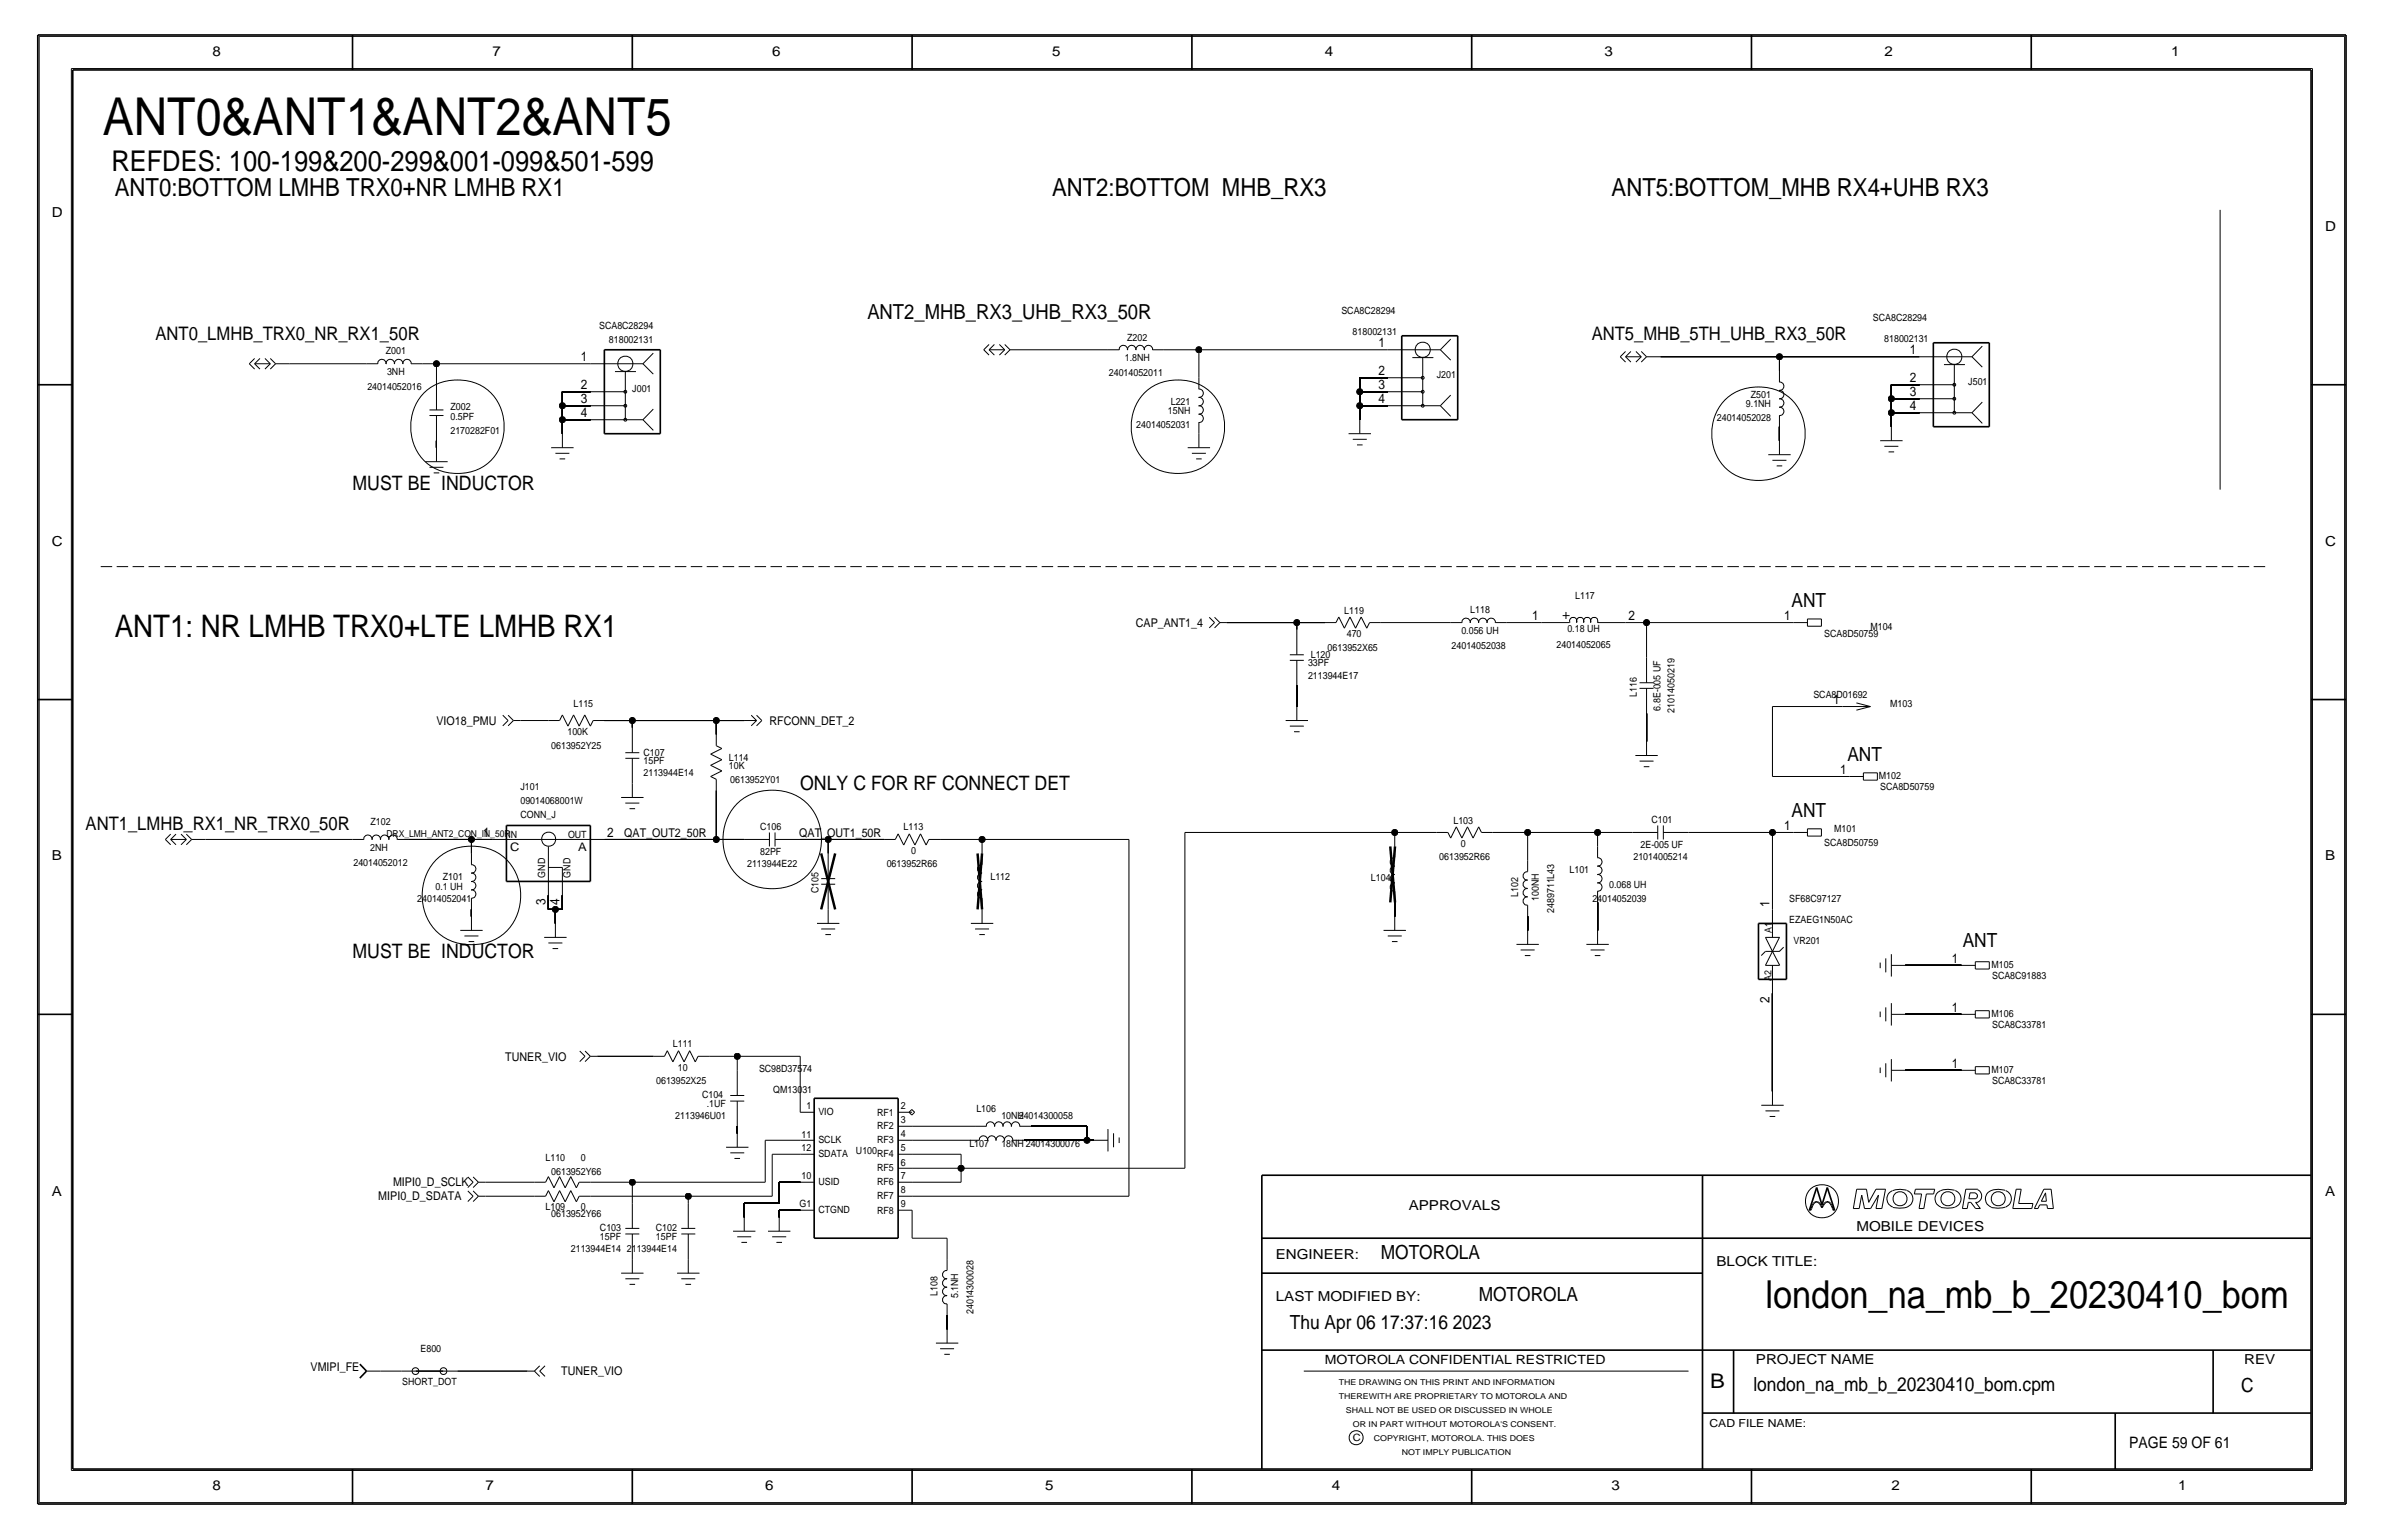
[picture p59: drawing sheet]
<svg xmlns="http://www.w3.org/2000/svg" width="432mm" height="279mm" viewBox="0 0 432 279" stroke-linecap="round" stroke-linejoin="round" font-family="sans-serif">
<defs><g id="words">
<text font-size="9.5" x="18.6" y="24.5">ANT0&amp;ANT1&amp;ANT2&amp;ANT5</text>
<text font-size="7" x="320.5" y="237.5">london_na_mb_b_20230410_bom</text>
<text font-size="5.6" x="20.8" y="115.6">ANT1: NR LMHB TRX0+LTE LMHB RX1</text>
<text font-size="5.2" x="20.2" y="31">REFDES: 100-199&amp;200-299&amp;001-099&amp;501-599</text>
<g font-size="4.5">
<text x="20.8" y="35.6">ANT0:BOTTOM LMHB TRX0+NR LMHB RX1</text>
<text x="191" y="35.6">ANT2:BOTTOM MHB_RX3</text>
<text x="292.6" y="35.6">ANT5:BOTTOM_MHB RX4+UHB RX3</text>
</g>
<text font-size="3.8" x="157.5" y="57.9">ANT2_MHB_RX3_UHB_RX3_50R</text>
<text font-size="3.7" x="310.5" y="252.1">B</text>
<g font-size="3.6">
<text x="64" y="88.9">MUST BE INDUCTOR</text>
<text x="145.3" y="143.5">ONLY C FOR RF CONNECT DET</text>
<text x="64" y="174">MUST BE INDUCTOR</text>
</g>
<g font-size="3.5">
<text x="325.3" y="110.2">ANT</text>
<text x="335.4" y="138.2">ANT</text>
<text x="325.3" y="148.3">ANT</text>
<text x="356.4" y="172">ANT</text>
<text x="250.7" y="228.6">MOTOROLA</text>
<text x="268.5" y="236.2">MOTOROLA</text>
<text x="234.2" y="241.3">Thu Apr 06 17:37:16 2023</text>
<text x="318.4" y="252.6">london_na_mb_b_20230410_bom.cpm</text>
<text x="406.9" y="252.7">C</text>
</g>
<g font-size="3.4">
<text x="28.2" y="61.7">ANT0_LMHB_TRX0_NR_RX1_50R</text>
<text x="289" y="61.7">ANT5_MHB_5TH_UHB_RX3_50R</text>
<text x="15.5" y="150.6">ANT1_LMHB_RX1_NR_TRX0_50R</text>
</g>
<text font-size="2.9" x="386.6" y="262.9">PAGE 59 OF 61</text>
<g font-size="2.5">
<text x="38.6" y="10.2">8</text>
<text x="89.4" y="10.2">7</text>
<text x="140.2" y="10.2">6</text>
<text x="191" y="10.2">5</text>
<text x="240.5" y="10.2">4</text>
<text x="291.3" y="10.2">3</text>
<text x="342.1" y="10.2">2</text>
<text x="394.2" y="10.2">1</text>
<text x="9.4" y="39.4">D</text>
<text x="422.1" y="41.9">D</text>
<text x="9.4" y="99.1">C</text>
<text x="422.1" y="99.1">C</text>
<text x="9.4" y="156.2">B</text>
<text x="422.1" y="156.2">B</text>
<text x="9.4" y="217.2">A</text>
<text x="255.8" y="219.7">APPROVALS</text>
<text x="422.1" y="217.2">A</text>
<text x="337.1" y="223.5">MOBILE DEVICES</text>
<text x="231.6" y="228.6">ENGINEER:</text>
<text x="311.7" y="229.9">BLOCK TITLE:</text>
<text x="231.6" y="236.2">LAST MODIFIED BY:</text>
<text x="318.8" y="247.5">PROJECT NAME</text>
<text x="407.5" y="247.6">REV</text>
<text x="38.6" y="270.5">8</text>
<text x="88.1" y="270.5">7</text>
<text x="138.9" y="270.5">6</text>
<text x="189.7" y="270.5">5</text>
<text x="241.8" y="270.5">4</text>
<text x="292.6" y="270.5">3</text>
<text x="343.4" y="270.5">2</text>
<text x="395.5" y="270.5">1</text>
</g>
<g font-size="2.4">
<text x="105.5" y="65.5">1</text>
<text x="250.3" y="63">1</text>
<text x="346.8" y="64.3">1</text>
<text x="105.5" y="70.6">2</text>
<text x="250.3" y="68.1">2</text>
<text x="250.3" y="70.6">3</text>
<text x="346.8" y="69.3">2</text>
<text x="346.8" y="71.9">3</text>
<text x="105.5" y="73.2">3</text>
<text x="105.5" y="75.7">4</text>
<text x="250.3" y="73.2">4</text>
<text x="346.8" y="74.4">4</text>
<text x="278.2" y="112.5">1</text>
<text x="295.7" y="112.5">2</text>
<text x="323.9" y="112.5">1</text>
<text x="332.8" y="127.8">1</text>
<text x="334.1" y="140.5">1</text>
<text x="87.7" y="151.9">1</text>
<text x="110.2" y="151.9">2</text>
<text x="323.9" y="150.6">1</text>
<text x="99.1" y="164.3" transform="rotate(-90 99.1 164.3)">3</text>
<text x="101.6" y="164.3" transform="rotate(-90 101.6 164.3)">4</text>
<text x="321.3" y="164.6" transform="rotate(-90 321.3 164.6)">1</text>
<text x="354.4" y="174.8">1</text>
<text x="321.3" y="182" transform="rotate(-90 321.3 182)">2</text>
<text x="354.4" y="183.6">1</text>
<text x="354.4" y="193.8">1</text>
</g>
<text font-size="2.3" x="240.5" y="247.6">MOTOROLA CONFIDENTIAL RESTRICTED</text>
<g font-size="2.2">
<text x="206.2" y="113.8">CAP_ANT1_4</text>
<text x="79.3" y="131.6">VIO18_PMU</text>
<text x="139.7" y="131.6">RFCONN_DET_2</text>
<text x="113.4" y="151.9">QAT_OUT2_50R</text>
<text x="145.1" y="151.9">QAT_OUT1_50R</text>
<text x="91.7" y="192.5">TUNER_VIO</text>
<text x="71.4" y="215.4">MIPI0_D_SCLK</text>
<text x="68.7" y="217.9">MIPI0_D_SDATA</text>
<text x="56.4" y="248.9">VMIPI_FE</text>
<text x="101.9" y="249.7">TUNER_VIO</text>
</g>
<g font-size="2.1">
<text x="92.6" y="154.4">C</text>
<text x="105" y="154.4">A</text>
</g>
<text font-size="2" x="310.4" y="259.1">CAD FILE NAME:</text>
<g font-size="1.8">
<text x="108.8" y="59.7">SCA8C28294</text>
<text x="243.6" y="57">SCA8C28294</text>
<text x="340.1" y="58.3">SCA8C28294</text>
<text x="70" y="64.3">Z001</text>
<text x="110.6" y="62.2">818002131</text>
<text x="204.2" y="65.5">1.8NH</text>
<text x="204.7" y="61.9">Z202</text>
<text x="245.6" y="60.9">818002131</text>
<text x="342.1" y="62.1">818002131</text>
<text x="66.7" y="70.9">24014052016</text>
<text x="70.3" y="68.1">3NH</text>
<text x="114.8" y="71.1">J001</text>
<text x="201.3" y="68.3">24014052011</text>
<text x="260.9" y="68.6">J201</text>
<text x="357.4" y="69.9">J501</text>
<text x="81.8" y="74.5">Z002</text>
<text x="81.8" y="76.2">0.5PF</text>
<text x="206.3" y="77.7">24014052031</text>
<text x="212" y="75.2">15NH</text>
<text x="212.6" y="73.5">L221</text>
<text x="311.7" y="76.5">24014052028</text>
<text x="317" y="73.9">9.1NH</text>
<text x="317.9" y="72.2">Z501</text>
<text x="81.8" y="78.7">2170282F01</text>
<text x="244.1" y="111.4">L119</text>
<text x="266.9" y="111.3">L118</text>
<text x="286" y="108.8">L117</text>
<text x="238" y="119.4">L120</text>
<text x="241.1" y="118.1">0613952X65</text>
<text x="244.5" y="115.7">470</text>
<text x="263.6" y="117.9">24014052038</text>
<text x="265.3" y="115.1">0.056 UH</text>
<text x="282.6" y="117.6">24014052065</text>
<text x="284.6" y="114.8">0.18 UH</text>
<text x="331.2" y="115.6">SCA8D50759</text>
<text x="339.6" y="114.3">M104</text>
<text x="237.5" y="120.9">33PF</text>
<text x="237.5" y="123.2">2113944E17</text>
<text x="104.1" y="128.3">L115</text>
<text x="297.2" y="126.5" transform="rotate(-90 297.2 126.5)">L116</text>
<text x="301.5" y="129" transform="rotate(-90 301.5 129)">6.8E-005 UF</text>
<text x="304" y="129.4" transform="rotate(-90 304 129.4)">21014050219</text>
<text x="329.3" y="126.7">SCA8D01692</text>
<text x="343.2" y="128.3">M103</text>
<text x="100.1" y="135.9">0613952Y25</text>
<text x="103" y="133.5">100K</text>
<text x="116.8" y="137.2">C107</text>
<text x="94.5" y="143.5">J101</text>
<text x="116.8" y="138.7">15PF</text>
<text x="116.8" y="141">2113944E14</text>
<text x="132.3" y="139.5">10K</text>
<text x="132.3" y="138.1">L114</text>
<text x="132.6" y="142.1">0613952Y01</text>
<text x="341.1" y="141.4">M102</text>
<text x="341.4" y="143.5">SCA8D50759</text>
<text x="67.3" y="149.9">Z102</text>
<text x="94.5" y="148.6">CONN_J</text>
<text x="94.5" y="146">09014068001W</text>
<text x="263.9" y="149.5">L103</text>
<text x="299.8" y="149.4">C101</text>
<text x="67.2" y="154.4">2NH</text>
<text x="103.1" y="152.1">OUT</text>
<text x="138" y="150.6">C106</text>
<text x="138" y="155.2">82PF</text>
<text x="164.1" y="150.7">L113</text>
<text x="165.4" y="155">0</text>
<text x="265.2" y="153.8">0</text>
<text x="297.9" y="153.9">2E-005 UF</text>
<text x="331.2" y="153.7">SCA8D50759</text>
<text x="333" y="151.1">M101</text>
<text x="64.2" y="157.2">24014052012</text>
<text x="79.1" y="161.5">0.1 UH</text>
<text x="80.4" y="159.8">Z101</text>
<text x="99" y="159.4" transform="rotate(-90 99 159.4)">GND</text>
<text x="103.6" y="159.4" transform="rotate(-90 103.6 159.4)">GND</text>
<text x="135.6" y="157.5">2113944E22</text>
<text x="161" y="157.5">0613952R66</text>
<text x="179.8" y="159.8">L112</text>
<text x="248.9" y="160">L104</text>
<text x="261.3" y="156.2">0613952R66</text>
<text x="285" y="158.5">L101</text>
<text x="292.2" y="161.3">0.068 UH</text>
<text x="296.6" y="156.2">21014005214</text>
<text x="75.8" y="163.8">24014052041</text>
<text x="148.6" y="162.2" transform="rotate(-90 148.6 162.2)">C105</text>
<text x="275.6" y="162.8" transform="rotate(-90 275.6 162.8)">L102</text>
<text x="279.4" y="163.5" transform="rotate(-90 279.4 163.5)">100NH</text>
<text x="282.2" y="165.8" transform="rotate(-90 282.2 165.8)">2489711L43</text>
<text x="289.1" y="163.8">24014052039</text>
<text x="324.9" y="167.6">EZAEG1N50AC</text>
<text x="324.9" y="163.8">SF68C97127</text>
<text x="321.7" y="169.5" transform="rotate(-90 321.7 169.5)">A1</text>
<text x="325.6" y="171.4">VR201</text>
<text x="321.6" y="178.1" transform="rotate(-90 321.6 178.1)">A2</text>
<text x="361.6" y="175.7">M105</text>
<text x="361.7" y="177.8">SCA8C91883</text>
<text x="361.6" y="184.6">M106</text>
<text x="122.2" y="190.1">L111</text>
<text x="361.7" y="186.7">SCA8C33781</text>
<text x="119.1" y="196.9">0613952X25</text>
<text x="123.1" y="194.4">10</text>
<text x="137.8" y="194.6">SC98D37574</text>
<text x="361.6" y="194.7">M107</text>
<text x="361.7" y="196.8">SCA8C33781</text>
<text x="122.6" y="203.2">2113946U01</text>
<text x="127.5" y="199.4">C104</text>
<text x="128.3" y="200.9">.1UF</text>
<text x="140.4" y="198.4">QM13031</text>
<text x="146.4" y="201.4">1</text>
<text x="148.6" y="202.4">VIO</text>
<text x="159.3" y="202.5">RF1</text>
<text x="163.6" y="201.4">2</text>
<text x="163.6" y="204">3</text>
<text x="177.3" y="201.9">L106</text>
<text x="181.8" y="203.2">10NH</text>
<text x="185" y="203.2">24014300058</text>
<text x="145.5" y="206.6">11</text>
<text x="145.5" y="209">12</text>
<text x="148.6" y="207.6">SCLK</text>
<text x="155.4" y="209.6">U100</text>
<text x="159.3" y="205">RF2</text>
<text x="159.3" y="207.5">RF3</text>
<text x="163.6" y="209">5</text>
<text x="163.6" y="206.5">4</text>
<text x="176" y="208.3">L107</text>
<text x="181.8" y="208.3">18NH 24014300076</text>
<text x="99" y="210.8">L110</text>
<text x="100.1" y="213.4">0613952Y66</text>
<text x="105.5" y="210.8">0</text>
<text x="145.5" y="214.1">10</text>
<text x="148.6" y="215.1">USID</text>
<text x="148.6" y="210.1">SDATA</text>
<text x="159.3" y="215.1">RF6</text>
<text x="159.3" y="210.1">RF4</text>
<text x="159.3" y="212.6">RF5</text>
<text x="163.6" y="211.6">6</text>
<text x="163.6" y="214.1">7</text>
<text x="99" y="219.7">L109</text>
<text x="100.1" y="221">0613952Y66</text>
<text x="105.5" y="219.7">0</text>
<text x="145.2" y="219.2">G1</text>
<text x="148.6" y="220.2">CTGND</text>
<text x="159.3" y="217.7">RF7</text>
<text x="159.3" y="220.3">RF8</text>
<text x="163.6" y="216.7">8</text>
<text x="163.6" y="219.2">9</text>
<text x="103.6" y="227.3">2113944E14</text>
<text x="108.9" y="225">15PF</text>
<text x="108.9" y="223.5">C103</text>
<text x="113.8" y="227.3">2113944E14</text>
<text x="119.1" y="225">15PF</text>
<text x="119.1" y="223.5">C102</text>
<text x="170.2" y="235.2" transform="rotate(-90 170.2 235.2)">L108</text>
<text x="174" y="235.7" transform="rotate(-90 174 235.7)">5.1NH</text>
<text x="176.8" y="238.6" transform="rotate(-90 176.8 238.6)">24014300028</text>
<text x="76.4" y="245.5">E800</text>
<text x="73" y="251.5">SHORT_DOT</text>
<text x="245.6" y="261.6">C</text>
</g>
<text font-size="1.7" x="70.2" y="151.9">DRX_LMH_ANT2_CON_IN_50RIN</text>
<g font-size="1.5">
<text x="243.1" y="251.5">THE DRAWING ON THIS PRINT AND INFORMATION</text>
<text x="243.1" y="254">THEREWITH ARE PROPRIETARY TO MOTOROLA AND</text>
<text x="244.3" y="256.5">SHALL NOT BE USED OR DISCUSSED IN WHOLE</text>
<text x="245.6" y="259.1">OR IN PART WITHOUT MOTOROLA'S CONSENT.</text>
<text x="249.4" y="261.6">COPYRIGHT, MOTOROLA. THIS DOES</text>
<text x="254.5" y="264.2">NOT IMPLY PUBLICATION</text>
</g>
</g></defs>
<!-- layer: Nets -->
<g fill="none" stroke="#000" stroke-width=".18">
<path d="M403.1 38.1v50.8zM52.6 66h13.9zM76.7 66h2.5zM77.4 70.9a9 9 0 0 1 12.2 1 8.9 8.9 0 0 1-2 12.9 9 9 0 0 1-11.1-1.8 9 9 0 0 1 .9-12.1zM79.2 66v3.8zM79.2 66h28zM102.1 71.1h5.1zM102.1 76.2v2.5zM102.1 76.2h5.1zM102.1 73.7v2.5zM102.1 71.1v2.6zM102.1 73.7h5.1z"/>
<path d="M185.9 63.5h15.3zM208.2 70.9a9 9 0 0 1 12.2 1 8.9 8.9 0 0 1-2 12.9 9 9 0 0 1-11.1-1.8 9 9 0 0 1 .9-12.1zM211.3 63.5h6.4zM217.7 63.5v5.1zM217.7 63.5h34.3zM246.9 68.6h5.1zM246.9 73.7v2.5zM246.9 73.7h5.1zM246.9 71.1v2.6zM246.9 68.6v2.5zM246.9 71.1h5.1zM301.5 64.8h21.6z"/>
<path d="M313.6 72.2a9 9 0 0 1 12.3 1 8.9 8.9 0 0 1-2.1 12.9 9 9 0 0 1-11.1-1.8 9 9 0 0 1 .9-12.1zM323.1 77.5v2.5zM323.1 64.8v2.5zM323.1 64.8h25.4zM343.4 74.9v2.6zM343.4 74.9h5.1zM343.4 72.4v2.5zM343.4 72.4h5.1zM343.4 69.8v2.6zM343.4 69.8h5.1zM79.2 80v1.3zM222.8 113h12.7z"/>
<path d="M235.5 113v1.3zM235.5 113h5zM250.7 113h12.7zM273.6 113h6.3zM295.1 113h3.9zM299 113v6.4zM299 113h26.6zM94.5 130.8h5.1zM109.7 130.8h5.1zM114.8 130.8v1.3zM114.8 130.8h15.2zM130 130.8v2.5z"/>
<path d="M130 130.8h5.1zM235.5 124.5v3.8zM299 129.5v5.1zM321.8 128.3h12.7zM321.8 128.3v12.7zM37.3 152.4h26.7zM74.2 152.4h11.4zM78.9 156.4a9.4 9.4 0 0 1 13.4 0 9.3 9.3 0 0 1-2.1 14 9.5 9.5 0 0 1-11.3-1.7 9.6 9.6 0 0 1 0-12.3zM85.6 152.4v2.5zM85.6 152.4h3.8zM109.7 152.4h20.3zM130 143.5v8.9z"/>
<path d="M130 152.4h5.1zM133.5 146.3a9.4 9.4 0 0 1 13.4 0 9.3 9.3 0 0 1-2.1 14 9.5 9.5 0 0 1-11.3-1.8 9.6 9.6 0 0 1 0-12.2zM145.3 152.4h5.1zM150.4 152.4h10.1zM150.4 152.4v2.5zM170.7 152.4h7.6zM178.3 152.4v2.5zM178.3 152.4h26.7zM205 152.4v64.8zM215.1 151.1v61zM215.1 151.1h38.1zM253.2 151.1v2.6z"/>
<path d="M253.2 151.1h7.7zM271 151.1h6.4zM277.4 151.1v5.1zM277.4 151.1h12.7zM290.1 151.1v2.6zM290.1 151.1h6.3zM306.6 151.1h15.2zM321.8 151.1v14zM321.8 151.1h3.8zM321.8 141h14zM85.6 165.1v1.3zM99.6 165.1h1.2z"/>
<path d="M99.6 162.6v2.5zM100.8 165.1v2.5zM100.8 165.1h1.3zM102.1 162.6v2.5zM253.2 163.8v2.6zM277.4 166.4v2.5zM290.1 163.8v5.1zM345.9 175.3h10.2zM108.5 191.8h10.1zM128.8 191.8h5.1zM133.9 191.8v2.5zM133.9 191.8h11.4z"/>
<path d="M145.3 191.8v10.1zM321.8 180.3v17.8zM345.9 184.1h10.2zM345.9 194.3h10.2zM88.1 214.6h8.9zM88.1 217.2h8.9zM107.2 217.2h17.8zM107.2 214.6h7.6zM114.8 214.6v3.8zM114.8 214.6h24.1zM125 217.2v1.2zM125 217.2h15.2z"/>
<path d="M133.9 204.5v1.2zM135.1 218.4v2.6zM135.1 218.4h6.4zM138.9 207v7.6zM138.9 207h6.4zM140.2 209.5h5.1zM140.2 209.5v7.7zM141.5 214.6v3.8zM141.5 214.6h3.8zM141.5 219.7v1.3zM141.5 219.7h3.8zM165.6 204.5h11.4z"/>
<path d="M165.6 209.5h8.9zM165.6 214.6h8.9zM165.6 212.1h8.9zM165.6 217.2h39.4zM165.6 207h10.2zM165.6 219.7v5.1zM174.5 212.1v2.5zM174.5 209.5v2.6zM174.5 212.1h40.6zM185.9 207h11.5zM187.2 204.5h10.2zM197.4 207h1.2z"/>
<path d="M197.4 204.5v2.5zM165.6 224.8h6.4zM172 238.8v2.5zM172 224.8v3.8zM69.1 248.9h3.8zM83.1 248.9h12.7z"/>
</g>
<path d="M18.3 102.9h393.7" fill="none" stroke="#000" stroke-width=".18" stroke-dasharray="2.1 .8" stroke-linecap="butt"/>
<g fill="#000" stroke="#000" stroke-width=".18">
<circle cx="79.2" cy="66" r=".56"/>
<circle cx="102.1" cy="73.7" r=".56"/>
<circle cx="102.1" cy="76.2" r=".56"/>
<circle cx="217.7" cy="63.5" r=".56"/>
<circle cx="246.9" cy="71.1" r=".56"/>
<circle cx="246.9" cy="73.7" r=".56"/>
<circle cx="323.1" cy="64.8" r=".56"/>
<circle cx="343.4" cy="74.9" r=".56"/>
<circle cx="343.4" cy="72.4" r=".56"/>
<circle cx="235.5" cy="113" r=".56"/>
<circle cx="299" cy="113" r=".56"/>
<circle cx="114.8" cy="130.8" r=".56"/>
<circle cx="130" cy="130.8" r=".56"/>
<circle cx="85.6" cy="152.4" r=".56"/>
<circle cx="130" cy="152.4" r=".56"/>
<circle cx="150.4" cy="152.4" r=".56"/>
<circle cx="178.3" cy="152.4" r=".56"/>
<circle cx="253.2" cy="151.1" r=".56"/>
<circle cx="277.4" cy="151.1" r=".56"/>
<circle cx="290.1" cy="151.1" r=".56"/>
<circle cx="321.8" cy="151.1" r=".56"/>
<circle cx="100.8" cy="165.1" r=".56"/>
<circle cx="133.9" cy="191.8" r=".56"/>
<circle cx="114.8" cy="214.6" r=".56"/>
<circle cx="125" cy="217.2" r=".56"/>
<circle cx="174.5" cy="212.1" r=".56"/>
<circle cx="197.4" cy="207" r=".56"/>
</g>
<!-- layer: Components -->
<g fill="none" stroke="#000" stroke-width=".18">
<path d="M45.3 66l.9 1zM46.2 66l1 1zM46.2 66h2.9zM46.2 65.1l-.9 .9zM47.2 65.1l-1 .9zM48.1 65.1l1 .9zM49.1 66l-1 1zM49.1 65.1l.9 .9zM50 66l-.9 1zM50 66h2.6zM66.5 66h2.1zM68.6 66.1a.75 .75 0 0 1 .7-.9 .75 .75 0 0 1 .8 .9"/>
<path d="M70.1 66.1a.75 .75 0 0 1 .7-.9 .75 .75 0 0 1 .8 .9M71.6 66.1a.75 .75 0 0 1 .8-.9 .75 .75 0 0 1 .7 .9M73.2 66.1a.75 .75 0 0 1 .7-.9 .75 .75 0 0 1 .7 .9M74.7 66h2zM78 74.4h2.5zM78 75.4h2.5zM79.2 75.4v4.6zM79.2 69.8v4.6zM102.1 78.7v2.6zM107.2 73.7h6.3zM107.2 66h9.5zM107.2 71.1h6.3z"/>
<path d="M107.2 76.2h9.5zM111.7 67.5h3.8zM113.3 73.5h.4v.3h-.4zM113.3 76h.4v.4h-.4zM113.3 70.9h.4v.4h-.4zM113.5 67.5v8.7zM116.7 66l1.9 1.9zM116.7 76.2l1.9 1.9zM118.6 64.1l-1.9 1.9zM118.6 74.3l-1.9 1.9zM178.6 63.5l1 1zM178.6 63.5l1-1z"/>
<path d="M179.6 63.5l.9 1zM179.6 63.5h2.8zM179.6 63.5l.9-1zM181.5 64.5l.9-1zM181.5 62.5l.9 1zM182.4 62.5l1 1zM183.4 63.5l-1 1zM183.4 63.5h2.5zM201.2 63.5h2zM203.2 63.6a.75 .75 0 0 1 .7-.9 .75 .75 0 0 1 .8 .9M204.7 63.6a.75 .75 0 0 1 .8-.9 .75 .75 0 0 1 .7 .9M206.2 63.6a.75 .75 0 0 1 .8-.9 .75 .75 0 0 1 .7 .9"/>
<path d="M207.8 63.6a.75 .75 0 0 1 .7-.9 .75 .75 0 0 1 .7 .9M209.3 63.5h2zM217.6 70.7a.75 .75 0 0 1 .9 .7 .75 .75 0 0 1-.9 .7M217.6 73.7a.75 .75 0 0 1 .9 .7 .75 .75 0 0 1-.9 .8M217.6 75.2a.75 .75 0 0 1 .9 .8 .75 .75 0 0 1-.9 .7M217.6 72.2a.75 .75 0 0 1 .9 .7 .75 .75 0 0 1-.9 .8M217.7 76.7v2zM217.7 68.6v2zM217.7 78.7v2.6zM244.9 78.7h4zM245.6 79.8h2.6zM246.9 76.2v2.5z"/>
<path d="M252 71.1h6.3zM252 63.5h9.5zM252 68.6h6.3zM252 73.7h9.5zM256.4 64.9h3.8zM258.1 70.9h.4v.4h-.4zM258.1 73.5h.4v.3h-.4zM258.1 68.4h.4v.4h-.4zM258.3 64.9v8.8zM261.5 63.5l1.9 1.9zM261.5 73.7l1.9 1.9zM263.4 61.6l-1.9 1.9z"/>
<path d="M263.4 71.7l-1.9 2zM294.2 64.8l.9 .9zM294.2 64.8l.9-1zM295.1 64.8l1 .9zM295.1 64.8h2.9zM295.1 64.8l1-1zM297 63.8l1 1zM298 64.8l-1 .9zM298 65.7l1-.9zM298 63.8l1 1zM299 64.8h2.5zM323 69.4a.75 .75 0 0 1 .9 .7 .75 .75 0 0 1-.9 .8"/>
<path d="M323 72.4a.75 .75 0 0 1 .9 .8 .75 .75 0 0 1-.9 .7M323 74a.75 .75 0 0 1 .9 .7 .75 .75 0 0 1-.9 .7M323 70.9a.75 .75 0 0 1 .9 .8 .75 .75 0 0 1-.9 .7M323.1 75.4v2.1zM323.1 67.3v2zM343.4 77.5v2.5zM348.5 72.4h6.3zM348.5 64.8h9.5zM348.5 69.8h6.3zM348.5 74.9h9.5zM353 66.2h3.8zM354.6 72.2h.4v.4h-.4z"/>
<path d="M354.6 74.8h.4v.3h-.4zM354.6 69.7h.4v.3h-.4zM354.8 66.2v8.7zM358 64.8l1.9 1.8zM358 74.9l1.9 2zM359.9 62.8l-1.9 2zM359.9 73l-1.9 1.9zM77.2 83.8h4.1zM78 84.8h2.5zM78.7 85.9h1.1zM79.2 81.3v2.5zM100.1 81.3h4z"/>
<path d="M100.8 82.3h2.6zM101.6 83.3h1zM215.6 81.3h4.1zM216.4 82.3h2.5zM217.2 83.3h1zM246.4 80.8h1zM321.1 82.5h4zM321.8 83.6h2.6zM322.6 84.6h1zM323.1 80v2.5zM341.4 80h4zM342.1 81h2.6z"/>
<path d="M342.9 82h1zM219.6 112.1l.9 .9zM219.6 114l.9-1zM220.5 114l1-1zM220.5 112.1l1 .9zM221.5 113h1.3zM234.2 118.9h2.5zM234.2 119.9h2.5zM235.5 119.9v4.6zM235.5 114.3v4.6zM240.5 113h2.1zM243.1 112l-.5 1z"/>
<path d="M243.1 112l1 2zM245.1 112l-1 2zM245.1 112l1 2zM247.1 112l-1 2zM247.1 112l1.1 2zM248.7 113h2zM248.7 113l-.5 1zM263.4 113h2zM265.4 113.1a.75 .75 0 0 1 .8-.9 .75 .75 0 0 1 .7 .9M267 113.1a.75 .75 0 0 1 .7-.9 .75 .75 0 0 1 .7 .9M268.5 113.1a.75 .75 0 0 1 .7-.9 .75 .75 0 0 1 .8 .9M270 113.1a.75 .75 0 0 1 .7-.9 .75 .75 0 0 1 .8 .9"/>
<path d="M271.5 113h2.1zM279.9 113h5.1zM283.7 111.8h1.3zM284.3 111.1v1.3zM285 113a.64 .64 0 0 1 .6-.9 .64 .64 0 0 1 .6 .9M286.3 113a.64 .64 0 0 1 .6-.9 .64 .64 0 0 1 .6 .9M287.6 113a.64 .64 0 0 1 .6-.9 .64 .64 0 0 1 .5 .9M288.8 113a.64 .64 0 0 1 .6-.9 .64 .64 0 0 1 .6 .9M290.1 113h5zM299 119.4v4.6zM325.6 113h2.6zM328.2 112.4v1.3z"/>
<path d="M328.2 112.4h2.5zM328.2 113.7h2.5zM330.7 112.4v1.3zM91.3 129.8l1 1zM92.3 130.8l-1 1zM92.3 129.8l.9 1zM93.2 130.8l-.9 1zM93.2 130.8h1.3zM99.6 130.8h2zM102.1 129.8l-.5 1zM102.1 129.8l1 2zM104.1 129.8l-1 2z"/>
<path d="M104.1 129.8l1.1 2zM106.2 129.8l-1 2zM106.2 129.8l1 2zM107.7 130.8h2zM107.7 130.8l-.5 1zM113.5 136.7h2.6zM113.5 137.7h2.6zM114.8 137.7v4.5zM114.8 132.1v4.6zM129 138.9l2.1-1zM129 136.9l2.1 1zM129 138.9l2.1 1.1z"/>
<path d="M129 136.9l2.1-1zM130 133.3v2.1zM130 135.4l1.1 .5zM135.1 130.8h2.3zM136.4 129.8l1 1zM137.4 129.8l.9 1zM137.4 130.8l-1 1zM138.3 130.8l-.9 1zM233.4 130.8h4.1zM234.2 131.8h2.5zM234.9 132.8h1.1zM235.5 128.3v2.5z"/>
<path d="M296.9 137.2h4.1zM297.7 138.2h2.5zM297.7 125h2.5zM297.7 124h2.5zM298.4 139.2h1.1zM299 134.6v2.6zM299 125v4.5zM334.5 128.3h5.1zM337.1 127.6l2.5 .7zM337.1 128.9l2.5-.6zM30 152.4l1 1zM30 152.4l1-1z"/>
<path d="M31 152.4l1 1zM31 152.4h2.8zM31 152.4l1-1zM32.9 151.4l.9 1zM33.8 152.4l-.9 1zM33.8 151.4l1 1zM34.8 152.4l-1 1zM34.8 152.4h2.5zM64 152.4h2zM66 152.5a.75 .75 0 0 1 .8-.9 .75 .75 0 0 1 .7 .9M67.6 152.5a.75 .75 0 0 1 .7-.9 .75 .75 0 0 1 .7 .9M69.1 152.5a.75 .75 0 0 1 .7-.9 .75 .75 0 0 1 .8 .9"/>
<path d="M70.6 152.5a.75 .75 0 0 1 .7-.9 .75 .75 0 0 1 .8 .9M72.1 152.4h2.1zM85.5 157a.75 .75 0 0 1 .9 .8 .75 .75 0 0 1-.9 .7M85.5 158.5a.75 .75 0 0 1 .9 .8 .75 .75 0 0 1-.9 .7M85.6 154.9v2.1zM89.4 152.4h20.3zM99.6 153.7v8.9zM99.6 157.5h2.5zM102.1 157.5v5.1zM112.8 144.8h4zM113.5 145.8h2.6zM114.3 146.8h1z"/>
<path d="M114.8 142.2v2.6zM129 141l2.1-1zM129 141l1 .5zM130 141.5v2zM135.1 152.4h4.6zM139.7 151.1v2.6zM140.7 152.4h4.6zM140.7 151.1v2.6zM149.1 159.5h2.5zM150.4 154.9v4.6zM160.5 152.4h2.1zM163.1 151.4l-.5 1z"/>
<path d="M163.1 151.4l1 2zM165.1 151.4l-1 2zM165.1 151.4l1 2zM167.1 151.4l-1 2zM167.1 151.4l1 2zM168.7 152.4h2zM168.7 152.4l-.6 1zM178.3 154.9v2.1zM178.3 157a.74 .74 0 0 0-.8 .8 .74 .74 0 0 0 .8 .7M178.3 158.5a.74 .74 0 0 0-.8 .8 .74 .74 0 0 0 .8 .7M253.2 153.7v2zM253.2 157.3a.74 .74 0 0 0-.8 .7 .74 .74 0 0 0 .8 .8"/>
<path d="M253.2 158.8a.74 .74 0 0 0-.8 .7 .74 .74 0 0 0 .8 .8M253.2 155.8a.74 .74 0 0 0-.8 .7 .74 .74 0 0 0 .8 .7M260.9 151.1h2zM262.9 151.1l.5 1zM264.4 150.1l1 2zM264.4 150.1l-1 2zM266.4 150.1l1.1 2zM266.4 150.1l-1 2zM268.5 150.1l.5 1zM268.5 150.1l-1 2zM269 151.1h2zM277.4 156.2v2z"/>
<path d="M277.4 159.8a.74 .74 0 0 0-.9 .8 .74 .74 0 0 0 .9 .7M277.4 158.3a.74 .74 0 0 0-.9 .7 .74 .74 0 0 0 .9 .8M290 155.8a.75 .75 0 0 1 .9 .7 .75 .75 0 0 1-.9 .7M290 158.8a.75 .75 0 0 1 .9 .7 .75 .75 0 0 1-.9 .8M290 157.3a.75 .75 0 0 1 .9 .7 .75 .75 0 0 1-.9 .8M290.1 153.7v2zM296.4 151.1h4.6zM301 149.9v2.5zM302 151.1h4.6zM302 149.9v2.5zM325.6 151.1h2.6zM328.2 150.5v1.3z"/>
<path d="M328.2 150.5h2.5zM328.2 151.8h2.5zM330.7 150.5v1.3zM335.8 141h2.5zM338.3 140.3v1.3zM338.3 140.3h2.6zM338.3 141.6h2.6zM340.9 140.3v1.3zM83.6 168.9h4zM84.3 169.9h2.6zM85.1 170.9h1zM85.5 160.1a.75 .75 0 0 1 .9 .7 .75 .75 0 0 1-.9 .7"/>
<path d="M85.5 161.6a.75 .75 0 0 1 .9 .7 .75 .75 0 0 1-.9 .8M85.6 163.1v2zM85.6 166.4v2.5zM98.8 170.2h4.1zM99.6 171.2h2.5zM100.3 172.2h1zM100.8 167.6v2.6zM148.3 167.6h4.1zM149.1 160.5h2.5zM149.1 168.7h2.5zM149.9 169.7h1zM150.4 160.5v4.6z"/>
<path d="M150.4 165.1v2.5zM176.3 167.6h4zM177 168.7h2.6zM177.8 169.7h1zM178.3 165.1v2.5zM178.3 163.1v2zM178.3 160.1a.74 .74 0 0 0-.8 .7 .74 .74 0 0 0 .8 .7M178.3 161.6a.74 .74 0 0 0-.8 .7 .74 .74 0 0 0 .8 .8M251.2 168.9h4.1zM252 169.9h2.5zM252.7 170.9h1zM253.2 161.8v2z"/>
<path d="M253.2 166.4v2.5zM253.2 160.3a.74 .74 0 0 0-.8 .8 .74 .74 0 0 0 .8 .7M275.3 171.4h4.1zM276.1 172.5h2.5zM276.9 173.5h1zM277.4 168.9v2.5zM277.4 164.3v2.1zM277.4 162.9a.74 .74 0 0 0-.9 .7 .74 .74 0 0 0 .9 .7M277.4 161.3a.74 .74 0 0 0-.9 .8 .74 .74 0 0 0 .9 .7M288 171.4h4.1zM288.8 172.5h2.5zM289.6 173.5h1z"/>
<path d="M290 160.3a.75 .75 0 0 1 .9 .8 .75 .75 0 0 1-.9 .7M290.1 168.9v2.5zM290.1 161.8v2zM319.8 173.5l.7-.8zM320.5 175.3h2.6zM320.5 170.2h2.6zM320.5 170.2l1.3 2.5zM320.5 172.7h2.6zM321.8 165.1v5.1zM321.8 175.3v5zM321.8 172.7l1.3 2.6zM323.1 170.2l-2.6 5.1z"/>
<path d="M323.1 172.7l.7-.7zM341.4 174.8v1zM342.4 174v2.5zM343.4 175.3h2.5zM343.4 173.2v4.1zM356.1 175.3h2.5zM358.6 174.6v1.3zM358.6 174.6h2.6zM358.6 175.9h2.6zM361.2 174.6v1.3zM105.3 190.8l.9 1zM105.3 192.7l.9-.9z"/>
<path d="M106.2 190.8l1 1zM107.2 191.8l-1 .9zM107.2 191.8h1.3zM118.6 191.8h2zM121.2 190.8l-.6 1zM121.2 190.8l1 2zM123.2 190.8l-1 2zM123.2 190.8l1 2zM125.2 190.8l-1 2zM125.2 190.8l1 2zM126.7 191.8h2.1zM126.7 191.8l-.5 1z"/>
<path d="M132.6 198.9h2.5zM132.6 199.9h2.5zM133.9 199.9v4.6zM133.9 194.3v4.6zM321.8 198.1v2.6zM341.4 193.8v1zM341.4 183.6v1.1zM342.4 193v2.6zM342.4 182.9v2.5zM343.4 194.3h2.5zM343.4 192.3v4zM343.4 184.1h2.5z"/>
<path d="M343.4 182.1v4.1zM356.1 194.3h2.5zM356.1 184.1h2.5zM358.6 193.6v1.4zM358.6 193.6h2.6zM358.6 195h2.6zM358.6 183.5v1.3zM358.6 183.5h2.6zM358.6 184.8h2.6zM361.2 193.6v1.4zM361.2 183.5v1.3zM84.9 215.6l1-1z"/>
<path d="M84.9 213.7l1 .9zM84.9 218.1l1-.9zM84.9 216.2l1 1zM85.9 213.7l1 .9zM85.9 216.2l1 1zM86.9 214.6l-1 1zM86.9 214.6h1.2zM86.9 217.2l-1 .9zM86.9 217.2h1.2zM97 217.2h2.1zM97 214.6h2.1zM99.6 216.2l-.5 1z"/>
<path d="M99.6 216.2l1 2zM99.6 213.6l-.5 1zM99.6 213.6l1 2zM101.6 216.2l-1 2zM101.6 216.2l1 2zM101.6 213.6l-1 2zM101.6 213.6l1 2zM103.6 216.2l-1 2zM103.6 216.2l1 2zM103.6 213.6l-1 2zM103.6 213.6l1 2zM105.2 217.2h2z"/>
<path d="M105.2 217.2l-.6 1zM105.2 214.6h2zM105.2 214.6l-.6 1zM114.8 218.4v4.6zM125 218.4v4.6zM131.8 208.3h4.1zM132.6 209.3h2.5zM133.3 210.3h1.1zM133.9 205.7v2.6zM145.3 207h2.5zM145.3 214.6h2.5zM145.3 219.7h2.5z"/>
<path d="M145.3 209.5h2.5zM145.3 201.9h2.5zM163.1 204.5h2.5zM163.1 209.5h2.5zM163.1 212.1h2.5zM163.1 217.2h2.5zM163.1 214.6h2.5zM163.1 201.9h2.5zM163.1 207h2.5zM163.1 219.7h2.5zM165 201.9l.6-.5zM165 201.9l.6 .5z"/>
<path d="M165.6 201.4l.5 .5zM165.6 202.4l.5-.5zM175.8 207h2zM177 204.5h2.1zM177.8 207.1a.75 .75 0 0 1 .7-.9 .75 .75 0 0 1 .8 .9M179.1 204.5a.75 .75 0 0 1 .7-.8 .75 .75 0 0 1 .7 .8M179.3 207.1a.75 .75 0 0 1 .8-.9 .75 .75 0 0 1 .7 .9M180.6 204.5a.75 .75 0 0 1 .7-.8 .75 .75 0 0 1 .8 .8M180.8 207.1a.75 .75 0 0 1 .8-.9 .75 .75 0 0 1 .7 .9M182.1 204.5a.75 .75 0 0 1 .8-.8 .75 .75 0 0 1 .7 .8M182.4 207.1a.75 .75 0 0 1 .7-.9 .75 .75 0 0 1 .7 .9M183.6 204.5a.75 .75 0 0 1 .8-.8 .75 .75 0 0 1 .7 .8"/>
<path d="M183.9 207h2zM185.2 204.5h2zM198.6 207h2.6zM201.2 205v4zM202.2 205.7v2.6zM203.2 206.5v1zM319.8 200.7h4zM320.5 201.7h2.6zM321.3 202.7h1zM112.8 231.1h4zM113.5 232.2h2.6zM113.5 223h2.6z"/>
<path d="M113.5 224h2.6zM114.3 233.2h1zM114.8 228.6v2.5zM114.8 224v4.6zM122.9 231.1h4.1zM123.7 232.2h2.5zM123.7 223h2.5zM123.7 224h2.5zM124.5 233.2h1zM125 228.6v2.5zM125 224v4.6zM133.1 223.5h4.1z"/>
<path d="M133.9 224.5h2.5zM134.6 225.6h1zM135.1 221v2.5zM139.4 223.5h4.1zM140.2 224.5h2.5zM141 225.6h1zM141.5 221v2.5zM172 236.7v2.1zM172 228.6v2zM172 232.2a.74 .74 0 0 0-.9 .7 .74 .74 0 0 0 .9 .8M172 235.3a.74 .74 0 0 0-.9 .7 .74 .74 0 0 0 .9 .7M172 233.7a.74 .74 0 0 0-.9 .8 .74 .74 0 0 0 .9 .7"/>
<path d="M172 230.7a.74 .74 0 0 0-.9 .7 .74 .74 0 0 0 .9 .8M66.5 248.9h2.6zM72.9 248.9h2.5zM80.5 248.9h2.6zM95.8 248.9h1.2zM97 248.9l1-.9zM97 248.9l1 1zM98 248.9l1 1zM99 248l-1 .9zM169.9 243.8h4.1zM170.7 244.9h2.5zM171.4 245.9h1.1z"/>
<path d="M172 241.3v2.5z"/>
<circle cx="113.5" cy="66.1" r="1.38"/>
<circle cx="258.3" cy="63.5" r="1.38"/>
<circle cx="354.8" cy="64.8" r="1.38"/>
<circle cx="99.6" cy="152.4" r="1.28"/>
<circle cx="75.4" cy="248.9" r=".61"/>
<circle cx="80.5" cy="248.9" r=".61"/>
</g>
<path d="M149.1 154.9l2.5 10.2zM151.6 154.9l-2.5 10.2zM177.5 154.9l.8 10.2zM178.3 154.9l-.8 10.2zM252.4 153.7l.9 10.1zM253.3 153.7l-.9 10.1z" fill="none" stroke="#000" stroke-width=".45"/>
<g fill="none" stroke="#000" stroke-width=".3">
<path d="M109.7 63.5v15.2zM109.7 63.5h10.2zM109.7 78.7h10.2zM119.9 63.5v15.2zM254.5 61v15.2zM254.5 61h10.2zM254.5 76.2h10.2zM264.7 61v15.2zM351 62.2v15.3zM351 62.2h10.2zM351 77.5h10.2zM361.2 62.2v15.3z"/>
<path d="M91.9 149.9h15.3zM91.9 149.9v10.1zM107.2 149.9v10.1zM91.9 160h15.3zM319.3 167.6h5.1zM319.3 177.8h5.1zM319.3 167.6v10.2zM324.4 167.6v10.2zM147.8 199.4v25.4zM147.8 199.4h15.3zM163.1 199.4v25.4zM147.8 224.8h15.3z"/>
<path d="M65.3 247.6l1.2 1.3zM66.5 248.9l-1.2 1.3zM75.4 248.9h5.1z"/>
</g>
<!-- layer: Page Border and Title Block -->
<g fill="none" stroke="#000" stroke-width=".3">
<path d="M6.9 6.4h419.1zM6.9 6.4v266.6zM13.2 12.7h406.4zM13.2 12.7v254zM64 6.4v6.3zM114.8 6.4v6.3zM165.6 6.4v6.3zM216.4 6.4v6.3zM267.2 6.4v6.3zM318 6.4v6.3zM368.8 6.4v6.3zM419.6 12.7v254z"/>
<path d="M426 6.4v266.6zM6.9 69.8h6.3zM419.6 69.8h6.4zM6.9 127h6.3zM419.6 127h6.4zM6.9 184.1h6.3zM419.6 184.1h6.4zM229.1 213.4v53.3zM229.1 213.4h190.5zM309.1 213.4v53.3zM328.5 219.7h.2zM328.9 219.4l-.2 .3z"/>
<path d="M329.1 218.8l-.2 .6zM329.3 218.5l.2-.2zM329.3 218.5l-.2 .3zM329.5 218.3l.2-.1zM329.7 218.2h.2zM329.8 215.6l1 3.1zM329.8 215.6l-1.3 4.1zM329.9 218.2l.2 .1zM330.1 218.3l.3 .2zM330.4 218.5l.2 .3zM330.6 218.8l.2 .5zM331 218.8l-.2 .5z"/>
<path d="M331.3 218.5l-.3 .3zM331.5 218.3l-.2 .2zM331.5 218.3l.2-.1zM331.7 218.2h.2zM331.8 215.6l1.3 4.1zM331.8 215.6l-1 3.1zM331.9 218.2l.2 .1zM332.1 218.3l.2 .2zM332.3 218.5l.2 .3zM332.5 218.8l.3 .6zM332.8 219.4l.1 .3zM332.9 219.7h.2z"/>
<path d="M229.1 224.8h190.5zM229.1 231.1h80zM229.1 245.1h190.5zM309.1 256.5h110.5zM314.8 245.1v11.4zM384 256.5v10.2zM401.8 245.1v11.4zM6.9 273h419.1zM13.2 266.7h406.4zM64 266.7v6.3zM114.8 266.7v6.3zM165.6 266.7v6.3z"/>
<path d="M216.4 266.7v6.3zM267.2 266.7v6.3zM318 266.7v6.3zM368.8 266.7v6.3z"/>
</g>
<g fill="none" stroke="#000" stroke-width=".18">
<path d="M7.1 6.6h418.6zM7.1 6.6v266.2zM13 12.4h406.9zM13 12.4v254.6zM419.9 12.4v254.6zM425.7 6.6v266.2zM336.5 219.4h1.1zM337.1 215.9h1.8zM337.1 215.9l-.6 3.5zM338 217l-.4 2.4zM338 217l.5 2.4zM338.5 219.4h1.1z"/>
<path d="M338.9 215.9l.4 2.4zM340.6 215.9l-1.3 2.4zM340.6 215.9h1.7zM340.6 219.4h1.1zM341.1 217l-.5 2.4zM341.1 217l-1.5 2.4zM342.3 215.9l-.6 3.5zM343.6 216.2a1.6 1.6 0 0 0-1 1.5 1.6 1.6 0 0 0 1.1 1.5M346.2 216.1h-.1a4 4 0 0 0-2.4 .1M346.3 216.2a1.59 1.59 0 0 1 1 1.5 1.59 1.59 0 0 1-1 1.5 5.1 5.1 0 0 1-2.6 0M347.6 216.8h1.3zM347.8 215.9l-.2 .9z"/>
<path d="M347.8 215.9h3.5zM348.4 219.4h.9zM348.9 216.8l-.5 2.6zM349.8 216.8l-.5 2.6zM349.8 216.8h1.3zM351.3 215.9l-.2 .9zM354.9 216.1a3.1 3.1 0 0 0-3.3 .7 1.62 1.62 0 0 0 .8 2.4M354.9 219.2a5.1 5.1 0 0 1-2.5 0M355 216.2a1.59 1.59 0 0 1 1.1 1.5 1.59 1.59 0 0 1-1.1 1.5M356.3 219.4h.9zM356.9 215.9l-.6 3.5zM356.9 215.9h2.2z"/>
<path d="M357.4 218.3h.4zM357.4 218.3l-.2 1.1zM357.5 217.6h1.2zM357.7 216.6l-.2 1zM357.7 216.6h1zM357.8 218.3l.9 1.1zM358.6 216.7a.5 .5 0 0 1 .4 .4 .5 .5 0 0 1-.4 .5M358.7 219.4h.9zM358.7 218.3l.9 1.1zM358.7 218.3h.4zM359.1 216a1.24 1.24 0 0 1 .7 1.1 1.24 1.24 0 0 1-.7 1.2M364 216.1a3.1 3.1 0 0 0-3.3 .7 1.62 1.62 0 0 0 .8 2.4"/>
<path d="M364.1 219.2a5.1 5.1 0 0 1-2.6 0M364.1 216.2a1.59 1.59 0 0 1 1.1 1.5 1.59 1.59 0 0 1-1.1 1.5M365.5 219.4h3.4zM366.1 215.9l-.6 3.5zM366.1 215.9h.9zM366.5 218.5h2.6zM367 215.9l-.5 2.6zM369.1 218.5l-.2 .9zM369.4 219.4h.6zM370.3 218.7l-.3 .7zM370.3 218.7h1.4zM370.6 218.1h1z"/>
<path d="M371.1 215.9l-1.7 3.5zM371.1 215.9h1.3zM371.4 216.6l-.8 1.5zM371.4 216.6l.2 1.5zM371.7 218.7l.1 .7zM371.8 219.4h1zM372.4 215.9l.4 3.5zM236.7 248.9h69.9zM7.1 272.8h418.6zM13 267h406.9z"/>
<circle cx="330.8" cy="218.1" r="3"/>
<circle cx="345" cy="217.6" r="1.28"/>
<circle cx="353.7" cy="217.6" r="1.28"/>
<circle cx="362.8" cy="217.6" r="1.28"/>
<circle cx="246.2" cy="261" r="1.28"/>
</g>
<use href="#words"/>
</svg>
